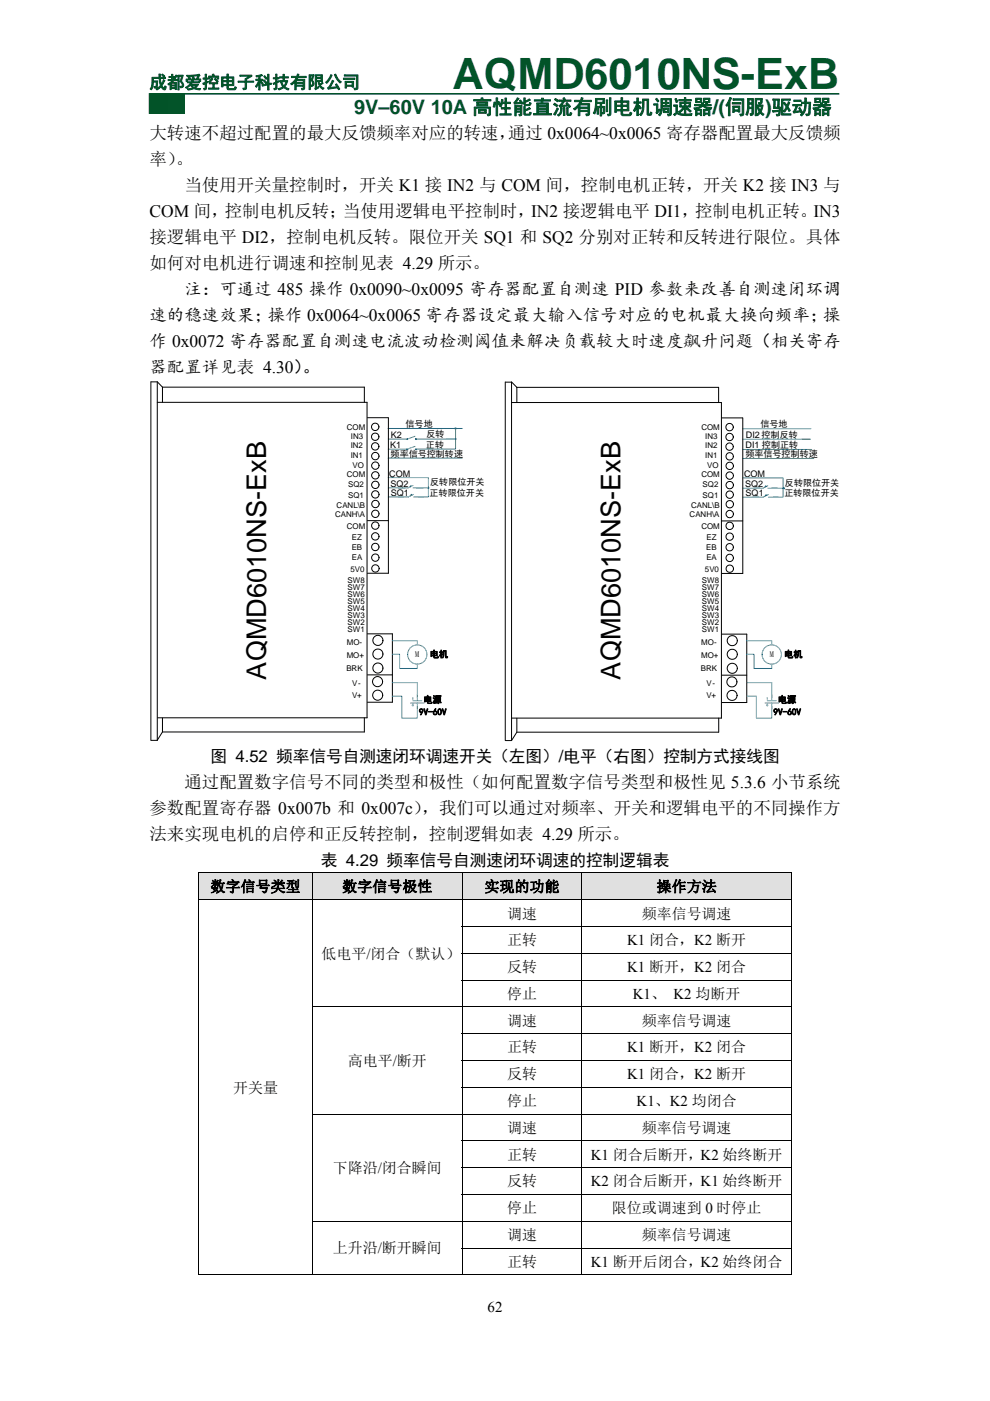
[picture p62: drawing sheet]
<svg xmlns="http://www.w3.org/2000/svg" width="210mm" height="297mm" viewBox="0 0 210 297" stroke-linecap="round" stroke-linejoin="round" font-family="sans-serif">
<defs><g id="words">
<text font-size="9.2" fill="#025328" x="96" y="18.9">AQMD6010NS-ExB</text>
<g font-size="5.8">
<text x="56.5" y="144.1" transform="rotate(-90 56.5 144.1)">AQMD6010NS-ExB</text>
<text x="131.6" y="144.1" transform="rotate(-90 131.6 144.1)">AQMD6010NS-ExB</text>
</g>
<text font-size="4.2" fill="#025328" x="75.1" y="24.2">9V–60V 10A 高性能直流有刷电机调速器/(伺服)驱动器</text>
<text font-size="3.7" fill="#025328" x="31.7" y="18.7">成都爱控电子科技有限公司</text>
<g font-size="3.7">
<text x="31.7" y="29.5">大转速不超过配置的最大反馈频率对应的转速，</text>
<text x="107.8" y="29.5">通过 0x0064~0x0065 寄存器配置最大反馈频</text>
<text x="31.7" y="35">率）</text>
<text x="37.3" y="35">。</text>
<text x="39.1" y="40.5">当使用开关量控制时，开关 K1 接 IN2 与 COM 间，控制电机正转，开关 K2 接 IN3 与</text>
<text x="31.7" y="46">COM 间，控制电机反转；当使用逻辑电平控制时，IN2 接逻辑电平 DI1，控制电机正转。IN3</text>
<text x="31.7" y="51.5">接逻辑电平 DI2，控制电机反转。限位开关 SQ1 和 SQ2 分别对正转和反转进行限位。具体</text>
<text x="31.7" y="57">如何对电机进行调速和控制见表 4.29 所示。</text>
<text x="39.1" y="62.5">注：可通过 485 操作 0x0090~0x0095 寄存器配置自测速 PID 参数来改善自测速闭环调</text>
<text x="31.7" y="68">速的稳速效果；操作 0x0064~0x0065 寄存器设定最大输入信号对应的电机最大换向频率；操</text>
<text x="31.7" y="73.5">作 0x0072 寄存器配置自测速电流波动检测阈值来解决负载较大时速度飙升问题（相关寄存</text>
<text x="31.7" y="79">器配置详见表 4.30）</text>
<text x="64.1" y="79">。</text>
<text x="39.1" y="167">通过配置数字信号不同的类型和极性（如何配置数字信号类型和极性见 5.3.6 小节系统</text>
<text x="31.7" y="172.6">参数配置寄存器 0x007b 和 0x007c）</text>
<text x="89.5" y="172.6">，我们可以通过对频率、开关和逻辑电平的不同操作方</text>
<text x="31.7" y="178.1">法来实现电机的启停和正反转控制，控制逻辑如表 4.29 所示。</text>
</g>
<g font-size="3.5">
<text x="44.6" y="161.5">图 4.52 频率信号自测速闭环调速开关（左图）/电平（右图）控制方式接线图</text>
<text x="68.1" y="183.5">表 4.29 频率信号自测速闭环调速的控制逻辑表</text>
</g>
<g font-size="3.2">
<text x="44.6" y="189.1">数字信号类型</text>
<text x="72.6" y="189.1">数字信号极性</text>
<text x="102.7" y="189.1">实现的功能</text>
<text x="139.3" y="189.1">操作方法</text>
<text x="107.5" y="194.8">调速</text>
<text x="136.1" y="194.8">频率信号调速</text>
<text x="68.2" y="203.3">低电平/闭合（默认）</text>
<text x="107.5" y="200.4">正转</text>
<text x="133" y="200.4">K1 闭合，K2 断开</text>
<text x="107.5" y="206.1">反转</text>
<text x="133" y="206.1">K1 断开，K2 闭合</text>
<text x="107.5" y="211.8">停止</text>
<text x="134.2" y="211.8">K1、 K2 均断开</text>
<text x="107.5" y="217.5">调速</text>
<text x="136.1" y="217.5">频率信号调速</text>
<text x="73.8" y="226">高电平/断开</text>
<text x="107.5" y="223.1">正转</text>
<text x="133" y="223.1">K1 断开，K2 闭合</text>
<text x="49.4" y="231.7">开关量</text>
<text x="107.5" y="228.8">反转</text>
<text x="133" y="228.8">K1 闭合，K2 断开</text>
<text x="107.5" y="234.5">停止</text>
<text x="135" y="234.5">K1、K2 均闭合</text>
<text x="107.5" y="240.2">调速</text>
<text x="107.5" y="245.9">正转</text>
<text x="125.3" y="245.9">K1 闭合后断开，K2 始终断开</text>
<text x="136.1" y="240.2">频率信号调速</text>
<text x="70.6" y="248.7">下降沿/闭合瞬间</text>
<text x="107.5" y="251.5">反转</text>
<text x="125.3" y="251.5">K2 闭合后断开，K1 始终断开</text>
<text x="107.5" y="257.2">停止</text>
<text x="129.8" y="257.2">限位或调速到 0 时停止</text>
<text x="107.5" y="262.9">调速</text>
<text x="136.1" y="262.9">频率信号调速</text>
<text x="70.6" y="265.7">上升沿/断开瞬间</text>
<text x="107.5" y="268.6">正转</text>
<text x="125.3" y="268.6">K1 断开后闭合，K2 始终闭合</text>
<text x="103.4" y="278.1">62</text>
</g>
<g font-size="1.9">
<text x="82.8" y="94.9">K1</text>
<text x="82.9" y="92.8">K2</text>
<text x="86" y="90.6">信号地</text>
<text x="90.3" y="95">正转</text>
<text x="90.5" y="92.7">反转</text>
<text x="158.1" y="95">DI1 控制正转</text>
<text x="158.2" y="92.9">DI2 控制反转</text>
<text x="161.3" y="90.6">信号地</text>
<text x="82.6" y="101.1">COM</text>
<text x="82.8" y="96.9">频率信号控制转速</text>
<text x="157.8" y="101.2">COM</text>
<text x="158.1" y="96.9">频率信号控制转速</text>
<text x="82.8" y="103.3">SQ2</text>
<text x="82.9" y="105.1">SQ1</text>
<text x="91.1" y="105.1">正转限位开关</text>
<text x="91.2" y="102.9">反转限位开关</text>
<text x="158.1" y="103.3">SQ2</text>
<text x="158.1" y="105.2">SQ1</text>
<text x="166.4" y="105.2">正转限位开关</text>
<text x="166.5" y="103">反转限位开关</text>
<text x="91.2" y="139.4">电机</text>
<text x="166.3" y="139.4">电机</text>
<text x="89.8" y="149">电源</text>
<text x="165" y="149">电源</text>
<text x="88.9" y="151.6">9V-60V</text>
<text x="164.1" y="151.6">9V-60V</text>
</g>
<g font-size="1.7">
<text x="73.6" y="91.1">COM</text>
<text x="74.4" y="95.1">IN2</text>
<text x="74.4" y="93.2">IN3</text>
<text x="148.8" y="91.1">COM</text>
<text x="149.6" y="95.1">IN2</text>
<text x="149.6" y="93.2">IN3</text>
<text x="73.6" y="101.1">COM</text>
<text x="74.4" y="97.1">IN1</text>
<text x="74.8" y="99.1">VO</text>
<text x="148.8" y="101.1">COM</text>
<text x="149.6" y="97.1">IN1</text>
<text x="150" y="99.1">VO</text>
<text x="71.4" y="107.8">CANL\B</text>
<text x="73.9" y="105.5">SQ1</text>
<text x="73.9" y="103.2">SQ2</text>
<text x="146.6" y="107.8">CANL\B</text>
<text x="149" y="105.5">SQ1</text>
<text x="149" y="103.2">SQ2</text>
<text x="71.1" y="109.7">CANH\A</text>
<text x="73.6" y="112.2">COM</text>
<text x="146.3" y="109.7">CANH\A</text>
<text x="148.8" y="112.2">COM</text>
<text x="74.6" y="116.6">EB</text>
<text x="74.6" y="118.8">EA</text>
<text x="74.7" y="114.5">EZ</text>
<text x="149.8" y="116.6">EB</text>
<text x="149.8" y="118.8">EA</text>
<text x="149.8" y="114.5">EZ</text>
<text x="73.7" y="123.6">SW8</text>
<text x="73.7" y="125">SW7</text>
<text x="74.3" y="121.2">5V0</text>
<text x="148.9" y="123.6">SW8</text>
<text x="148.9" y="125">SW7</text>
<text x="149.5" y="121.2">5V0</text>
<text x="73.7" y="126.6">SW6</text>
<text x="73.7" y="128">SW5</text>
<text x="73.7" y="129.5">SW4</text>
<text x="73.7" y="131">SW3</text>
<text x="148.9" y="126.6">SW6</text>
<text x="148.9" y="128">SW5</text>
<text x="148.9" y="129.5">SW4</text>
<text x="148.9" y="131">SW3</text>
<text x="73.6" y="136.7">MO-</text>
<text x="73.7" y="132.5">SW2</text>
<text x="73.7" y="133.9">SW1</text>
<text x="148.7" y="136.7">MO-</text>
<text x="148.9" y="132.5">SW2</text>
<text x="148.9" y="133.9">SW1</text>
<text x="73.5" y="142.3">BRK</text>
<text x="73.5" y="139.4">MO+</text>
<text x="88.1" y="139.3">M</text>
<text x="148.7" y="142.3">BRK</text>
<text x="148.7" y="139.4">MO+</text>
<text x="163.3" y="139.3">M</text>
<text x="74.7" y="145.4">V-</text>
<text x="74.7" y="148">V+</text>
<text x="149.9" y="145.4">V-</text>
<text x="149.9" y="148">V+</text>
</g>
</g></defs>
<path d="M35.4 19.9h3.7v4.1h-3.7z" fill="#008000"/>
<path d="M35.4 19.9h3.7v4.1h-3.7z" fill="none" stroke="#008000" stroke-width=".26"/>
<path d="M31.7 19.9h3.7v4.1h-3.7z" fill="#025328"/>
<path d="M31.7 19.9h3.7v4.1h-3.7z" fill="none" stroke="#025328" stroke-width=".26"/>
<path d="M31.7 19.9h146.3" fill="none" stroke="#025328" stroke-width=".35"/>
<path d="M96.6 90.8h.1M90.8 103.4h.1" fill="none" stroke="#3365ff" stroke-width=".5"/>
<g fill="none" stroke="#3365ff" stroke-width=".21">
<path d="M82.3 97.1h15.8M82.3 95.2h4.1M82.3 93.1h4.1M88.3 93.1h8.3M96.6 90.8v4.4h-8.3M82.3 101.3h8.6v2.1M87.3 103.1l-.1-.2-.3 .4M87.4 105l-.2-.2-.2 .4M87.6 102.9l-1 .5h-4.3M87.7 105.4h2.2M87.7 104.8l-1.1 .6h-4.3M90.8 103.4h-3.2"/>
<path d="M90.9 103.3v2.1h-2.1"/>
</g>
<path d="M88.1 93.1a.15 .15 0 0 0 .3 0 .15 .15 0 0 0-.3 0zM86.3 93.1a.11 .11 0 0 0 .2 0 .11 .11 0 0 0-.2 0z" fill-rule="evenodd" fill="#fff"/>
<g fill="none" stroke="#3365ff" stroke-width=".21">
<path d="M88 92.5l-1.5 .5"/>
<circle cx="86.4" cy="93.1" r=".11"/>
<circle cx="88.3" cy="93.1" r=".12"/>
</g>
<path d="M88.2 95.2v.1h.1v-.2zM86.3 95.1v.2h.2z" fill-rule="evenodd" fill="#fff"/>
<g fill="none" stroke="#3365ff" stroke-width=".21">
<path d="M82.3 90.8h15.8M86.3 95.1l.2 .2h-.2zM88 94.6l-1.5 .6M88.2 95.2l.1-.1v.2h-.1zM94.7 93.1h1.9M157.6 93.1h14.3M157.6 95.3h14.6M162.5 103.2l-.1-.2-.2 .3M162.6 105.1l-.1-.2-.3 .3M162.9 103l-1.1 .5h-2M162.9 103.5h2M163 105.4h2.1"/>
<path d="M163 104.9l-1.1 .5h-2.2"/>
</g>
<path d="M96.6 93.1h.1" fill="none" stroke="#3365ff" stroke-width=".5"/>
<circle cx="166.1" cy="103.5" r=".25" fill="#3365ff"/>
<g fill="none" stroke="#3365ff" stroke-width=".21">
<path d="M157.5 90.9h14.5M157.5 97.2h15.1M170 93.1h1.9M157.6 101.3h8.5v2.2h-2.5M157.6 105.4h3.3M157.6 103.5h3.6M166.1 103.3v2.1h-2.1M83.2 138.7h1.6v3h3.7v-.9M83.2 135.8h5.3v.9M158.4 138.7h1.5v3h3.8v-.9M158.4 135.8h5.3v.9M83.2 147.6h2v4.7"/>
<path d="M83.3 144.7h5.2v3.9M87.1 149.1h2.8M87.4 149.5h.3M87.6 148.6h1.9M87.6 147.9v.4M87.6 149.3v.4M88.5 149.1v1.1M88.5 149.8v2.5h-3.2M158.4 147.6h2v4.7M158.5 144.7h5.2v3.9M162.3 149.1h2.8M162.5 149.5h.4"/>
<path d="M162.7 148.6h2M162.7 147.9v.4M162.7 149.3v.4M163.7 149.1v1.1M163.7 149.8v2.5h-3.3"/>
<circle cx="88.5" cy="138.8" r="2.05"/>
<circle cx="163.7" cy="138.8" r="2.04"/>
</g>
<g fill="none" stroke="#000" stroke-width=".21">
<path d="M32 80.9v76.1h1.3M32 81h1.3M33.4 85.3h44.5v66.9M33.4 80.9l1.1 1.2M33.4 81v75.9M34.5 82.1h42.8v3.2M34.5 82.1v3.2M77.9 88.6h4.5M82.4 88.6v32.9h-4.5M107.2 81v76h1.3l1.1-1.8v-2.9M107.2 81h1.3M108.5 85.3h44.5v67h-44.4"/>
<path d="M108.5 81l1.1 1.1M108.5 81v76M109.6 82.1h42.8v3.2M109.6 82.1v3.2M153.1 88.6h4.4M157.5 88.6v33h-4.4M77.9 110.4h4.5M153.1 110.4h4.4M154.1 102.4a.78 .78 0 0 1 1.2-.2 .78 .78 0 0 1 0 1.2 .76 .76 0 0 1-.9 .2 .76 .76 0 0 1-.4-.8zM154.2 104.3a.78 .78 0 0 1 1-.1 .78 .78 0 0 1 .3 .9 .78 .78 0 0 1-1.1 .4 .78 .78 0 0 1-.2-1.2zM77.9 134.4h5.3v14.5h-5.3M153.1 134.5h5.3v14.4h-5.3"/>
<path d="M154.5 138a1.01 1.01 0 0 1 1.2-.3l.2 .1a1.06 1.06 0 0 1 .4 1.4 1.06 1.06 0 0 1-1.4 .5 1.06 1.06 0 0 1-.6-1.3zM154.7 135a1.06 1.06 0 0 1 1.3 0 1.06 1.06 0 0 1 .3 1.3 1.07 1.07 0 0 1-1.3 .6 1.07 1.07 0 0 1-.8-1.1zM33.4 152.2h44.5M34.5 152.2v3l-1.2 1.8M77.3 152.2v3h-42.8M77.9 143.1h5.3M109.6 155.2h42.8M152.4 152.3v2.9M153.1 143.2h5.3M154.5 146.7a1.05 1.05 0 0 1 1.2-.2 1.05 1.05 0 0 1 .6 1.1 1.06 1.06 0 0 1-1.5 .8 1.06 1.06 0 0 1-.3-1.7zM154.6 143.7a1.06 1.06 0 0 1 1.5 .3 1.06 1.06 0 0 1-.4 1.5h-.9a1.05 1.05 0 0 1-.2-1.8z"/>
<circle cx="79.6" cy="94.6" r=".79"/>
<circle cx="79.6" cy="90.5" r=".79"/>
<circle cx="79.6" cy="92.6" r=".78"/>
<circle cx="79.6" cy="96.7" r=".78"/>
<circle cx="79.6" cy="98.7" r=".78"/>
<circle cx="154.7" cy="94.7" r=".79"/>
<circle cx="154.7" cy="90.6" r=".79"/>
<circle cx="154.8" cy="92.7" r=".78"/>
<circle cx="154.8" cy="96.8" r=".78"/>
<circle cx="154.8" cy="98.8" r=".78"/>
<circle cx="79.6" cy="113.7" r=".79"/>
<circle cx="79.6" cy="111.4" r=".78"/>
<circle cx="79.6" cy="116" r=".78"/>
<circle cx="79.6" cy="104.8" r=".78"/>
<circle cx="79.6" cy="108.9" r=".78"/>
<circle cx="79.6" cy="118.2" r=".78"/>
<circle cx="79.6" cy="100.8" r=".78"/>
<circle cx="79.6" cy="102.8" r=".78"/>
<circle cx="79.6" cy="106.9" r=".78"/>
<circle cx="154.8" cy="111.5" r=".78"/>
<circle cx="154.8" cy="116" r=".78"/>
<circle cx="154.8" cy="113.8" r=".78"/>
<circle cx="154.8" cy="118.3" r=".78"/>
<circle cx="154.8" cy="100.8" r=".78"/>
<circle cx="154.8" cy="109" r=".78"/>
<circle cx="154.8" cy="106.9" r=".78"/>
<circle cx="79.6" cy="120.5" r=".78"/>
<circle cx="80.1" cy="138.7" r="1.07"/>
<circle cx="80.2" cy="135.8" r="1.06"/>
<circle cx="154.8" cy="120.6" r=".78"/>
<circle cx="80.1" cy="144.5" r="1.06"/>
<circle cx="80.1" cy="147.4" r="1.07"/>
<circle cx="80.2" cy="141.6" r="1.06"/>
<circle cx="155.3" cy="141.7" r="1.07"/>
</g>
<g fill="#e0e0e0">
<path d="M42.2 185.2h24v5.5h-24z"/>
<path d="M44 185.2h20.4v5.5h-20.4z"/>
<path d="M66.4 185.2h31.5v5.5h-31.5z"/>
<path d="M68.2 185.2h27.9v5.5h-27.9z"/>
<path d="M98.1 185.2h25.2v5.5h-25.2z"/>
<path d="M99.9 185.2h21.6v5.5h-21.6z"/>
<path d="M123.5 185.2h44.3v5.5h-44.3z"/>
<path d="M125.3 185.2h40.7v5.5h-40.7z"/>
</g>
<g fill="#000">
<path d="M42.1 185h.1v.2h-.1zM42.1 196.4h.1v.1h-.1zM66.2 196.4h.2v.1h-.2zM167.8 185h.2v.2h-.2zM42.1 202h.1v.2h-.1zM42.1 207.7h.1v.2h-.1zM42.1 213.4h.1v.2h-.1zM42.1 219.1h.1v.1h-.1zM66.2 202h.2v.2h-.2zM66.2 207.7h.2v.2h-.2zM66.2 219.1h.2v.1h-.2zM42.1 224.7h.1v.2h-.1z"/>
<path d="M42.1 230.4h.1v.2h-.1zM42.1 236.1h.1v.2h-.1zM66.2 224.7h.2v.2h-.2zM66.2 230.4h.2v.2h-.2zM42.1 241.8h.1v.2h-.1zM42.1 247.5h.1v.1h-.1zM42.1 253.2h.1v.1h-.1zM42.1 258.8h.1v.2h-.1zM66.2 241.8h.2v.2h-.2zM66.2 247.5h.2v.1h-.2zM66.2 253.2h.2v.1h-.2zM42.1 264.5h.1v.2h-.1z"/>
<path d="M66.2 264.5h.2v.2h-.2zM167.8 270.2h.2v.2h-.2z"/>
</g>
<g fill="none" stroke="#000" stroke-width=".21">
<path d="M42.1 185.1h125.9M42.1 190.8h125.9M42.1 185.2v5.5M42.1 190.8v5.6M42.1 196.5v5.5M66.3 185.2v5.5M66.3 190.8v5.6M66.3 196.5v5.5M97.9 196.4h70.1M98 185.2v5.5M98 190.8v5.6M98 196.5v5.5"/>
<path d="M123.4 185.2v5.5M123.4 190.8v5.6M123.4 196.5v5.5M167.9 185.2v5.5M167.9 190.8v5.6M167.9 196.5v5.5M42.1 202.2v5.5M42.1 207.9v5.5M42.1 213.6v5.5M42.1 219.2v5.5M66.2 213.5h101.8M66.3 202.2v5.5"/>
<path d="M66.3 207.9v5.5M66.3 213.6v5.5M66.3 219.2v5.5M97.9 202.1h70.1M97.9 207.8h70.1M97.9 219.2h70.1M98 202.2v5.5M98 207.9v5.5M98 213.6v5.5M98 219.2v5.5M123.4 202.2v5.5M123.4 207.9v5.5"/>
<path d="M123.4 213.6v5.5M123.4 219.2v5.5M167.9 202.2v5.5M167.9 207.9v5.5M167.9 213.6v5.5M167.9 219.2v5.5M42.1 224.9v5.5M42.1 230.6v5.5M42.1 236.3v5.5M66.2 236.2h101.8M66.3 224.9v5.5M66.3 230.6v5.5"/>
<path d="M66.3 236.3v5.5M97.9 224.8h70.1M97.9 230.5h70.1M98 224.9v5.5M98 230.6v5.5M98 236.3v5.5M123.4 224.9v5.5M123.4 230.6v5.5M123.4 236.3v5.5M167.9 224.9v5.5M167.9 230.6v5.5M167.9 236.3v5.5"/>
<path d="M42.1 242v5.5M42.1 247.6v5.6M42.1 253.3v5.5M42.1 259v5.5M66.2 258.9h101.8M66.3 242v5.5M66.3 247.6v5.6M66.3 253.3v5.5M66.3 259v5.5M97.9 241.9h70.1M97.9 247.6h70.1M97.9 253.2h70.1"/>
<path d="M98 242v5.5M98 247.6v5.6M98 253.3v5.5M98 259v5.5M123.4 242v5.5M123.4 247.6v5.6M123.4 253.3v5.5M123.4 259v5.5M167.9 242v5.5M167.9 247.6v5.6M167.9 253.3v5.5M167.9 259v5.5"/>
<path d="M42.1 270.3h24.1M42.1 264.7v5.7M66.3 264.7v5.7M66.4 270.3h31.5M97.9 264.6h70.1M98 264.7v5.7M98.1 270.3h25.2M123.4 264.7v5.7M123.5 270.3h44.3M167.9 264.7v5.7"/>
</g>
<use href="#words"/>
</svg>
